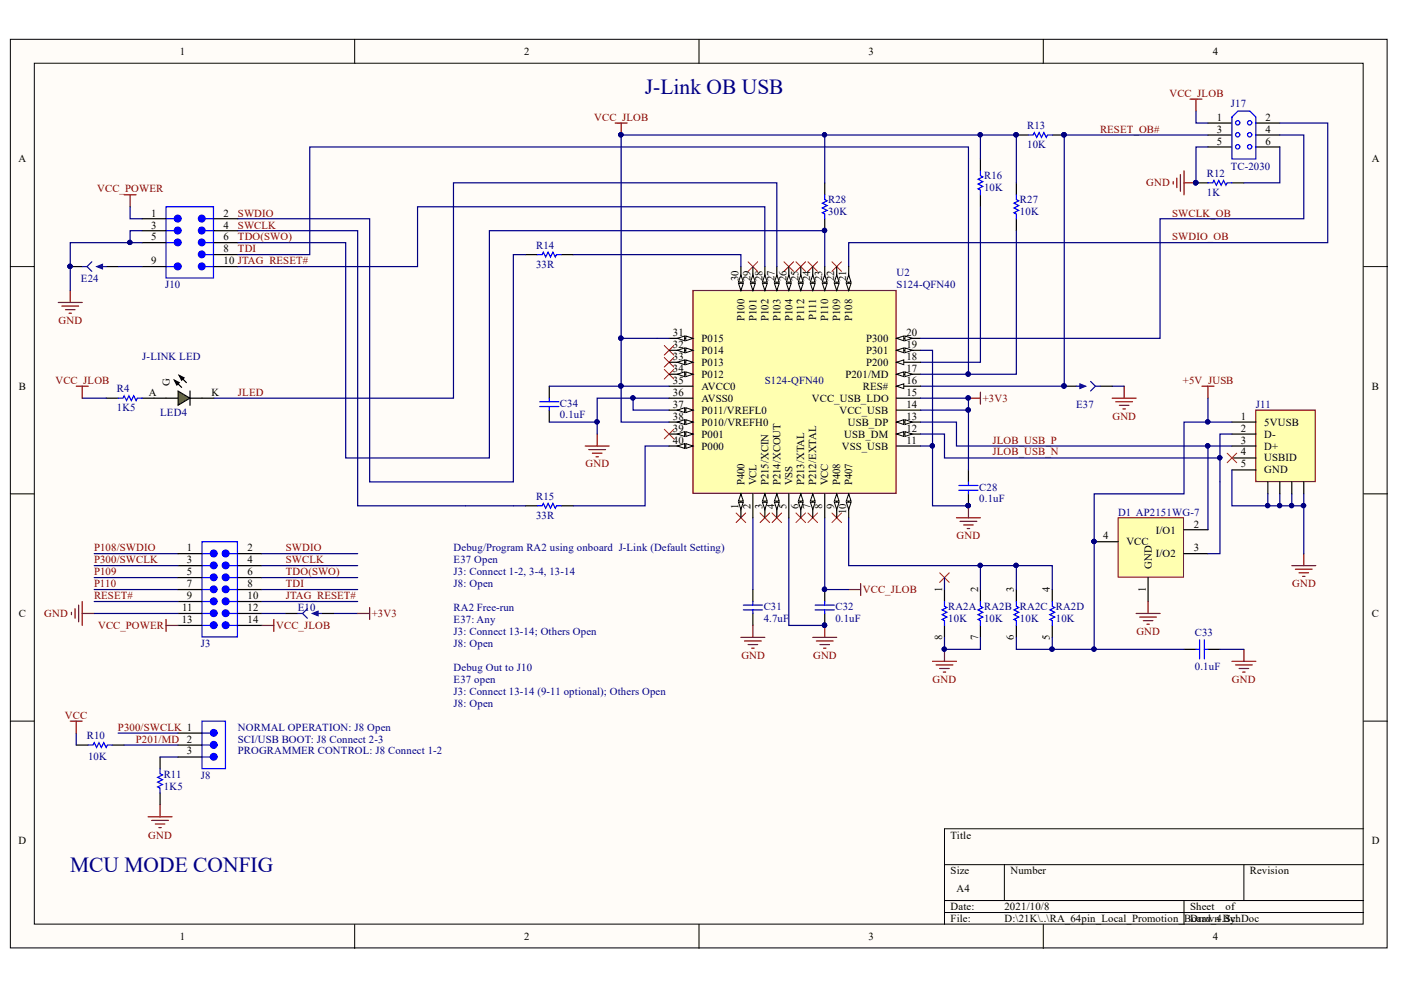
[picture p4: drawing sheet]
<svg xmlns="http://www.w3.org/2000/svg" width="297mm" height="210mm" viewBox="0 0 297 210" stroke-linecap="round" stroke-linejoin="round" font-family="sans-serif">
<defs><g id="words">
<g font-size="4.6" fill="#000080">
<text x="136.7" y="20">J-Link OB USB</text>
<text x="14.9" y="184.9">MCU MODE CONFIG</text>
</g>
<g font-size="2.3">
<text x="38.1" y="11.6">1</text>
<text x="111.1" y="11.6">2</text>
<text x="184.1" y="11.6">3</text>
<text x="257.2" y="11.6">4</text>
<text x="258" y="25.6">1</text>
<text x="258" y="28.1">3</text>
<text x="268.3" y="25.6">2</text>
<text x="268.3" y="28.1">4</text>
<text x="3.9" y="34.4">A</text>
<text x="258" y="30.6">5</text>
<text x="268.3" y="30.6">6</text>
<text x="290.9" y="34.4">A</text>
<text x="32" y="45.9">1</text>
<text x="47.4" y="45.9">2</text>
<text x="32" y="48.5">3</text>
<text x="32" y="51">5</text>
<text x="47.4" y="51">6</text>
<text x="47.4" y="48.5">4</text>
<text x="47.4" y="53.5">8</text>
<text x="32" y="56.1">9</text>
<text x="47.4" y="56.1">10 JTAG_RESET#</text>
<text x="156.6" y="59.6" transform="rotate(-90 156.6 59.6)">30</text>
<text x="159.1" y="59.6" transform="rotate(-90 159.1 59.6)">29</text>
<text x="161.7" y="59.6" transform="rotate(-90 161.7 59.6)">28</text>
<text x="164.2" y="59.6" transform="rotate(-90 164.2 59.6)">27</text>
<text x="166.7" y="59.6" transform="rotate(-90 166.7 59.6)">26</text>
<text x="169.3" y="59.6" transform="rotate(-90 169.3 59.6)">25</text>
<text x="171.8" y="59.6" transform="rotate(-90 171.8 59.6)">24</text>
<text x="174.3" y="59.6" transform="rotate(-90 174.3 59.6)">23</text>
<text x="176.9" y="59.6" transform="rotate(-90 176.9 59.6)">22</text>
<text x="179.4" y="59.6" transform="rotate(-90 179.4 59.6)">21</text>
<text x="142.6" y="71.2">31</text>
<text x="157.9" y="68" transform="rotate(-90 157.9 68)">P100</text>
<text x="160.4" y="68" transform="rotate(-90 160.4 68)">P101</text>
<text x="162.9" y="68" transform="rotate(-90 162.9 68)">P102</text>
<text x="165.5" y="68" transform="rotate(-90 165.5 68)">P103</text>
<text x="168" y="68" transform="rotate(-90 168 68)">P104</text>
<text x="170.5" y="68" transform="rotate(-90 170.5 68)">P112</text>
<text x="173.1" y="67.9" transform="rotate(-90 173.1 67.9)">P111</text>
<text x="175.6" y="68" transform="rotate(-90 175.6 68)">P110</text>
<text x="178.1" y="68" transform="rotate(-90 178.1 68)">P109</text>
<text x="180.7" y="68" transform="rotate(-90 180.7 68)">P108</text>
<text x="192.2" y="71.2">20</text>
<text x="142.6" y="73.8">32</text>
<text x="142.6" y="76.3">33</text>
<text x="148.7" y="72.5">P015</text>
<text x="148.7" y="75">P014</text>
<text x="148.7" y="77.6">P013</text>
<text x="183.6" y="77.6">P200</text>
<text x="183.6" y="75">P301</text>
<text x="183.6" y="72.5">P300</text>
<text x="192.2" y="76.3">18</text>
<text x="192.2" y="73.8">19</text>
<text x="4" y="82.6">B</text>
<text x="31.5" y="83.9">A</text>
<text x="36" y="81.9" transform="rotate(-90 36 81.9)">G</text>
<text x="44.9" y="83.9">K</text>
<text x="142.6" y="78.8">34</text>
<text x="142.6" y="81.4">35</text>
<text x="142.6" y="83.9">36</text>
<text x="148.7" y="80.1">P012</text>
<text x="148.7" y="82.6">AVCC0</text>
<text x="179.2" y="80.1">P201/MD</text>
<text x="183" y="82.6">RES#</text>
<text x="192.2" y="81.4">16</text>
<text x="192.2" y="78.8">17</text>
<text x="192.2" y="83.9">15</text>
<text x="290.9" y="82.6">B</text>
<text x="142.6" y="86.4">37</text>
<text x="142.6" y="89">38</text>
<text x="148.7" y="85.2">AVSS0</text>
<text x="148.7" y="87.7">P011/VREFL0</text>
<text x="172.1" y="85.2">VCC_USB_LDO</text>
<text x="178" y="87.7">VCC_USB</text>
<text x="192.2" y="89">13</text>
<text x="192.2" y="86.4">14</text>
<text x="263.1" y="89">1</text>
<text x="142.6" y="91.5">39</text>
<text x="142.6" y="94">40</text>
<text x="148.7" y="90.2">P010/VREFH0</text>
<text x="148.7" y="92.8">P001</text>
<text x="148.7" y="95.3">P000</text>
<text x="178.5" y="95.3">VSS_USB</text>
<text x="179" y="92.8">USB_DM</text>
<text x="179.7" y="90.2">USB_DP</text>
<text x="192.2" y="94">11</text>
<text x="192.2" y="91.5">12</text>
<text x="263.1" y="91.5">2</text>
<text x="263.1" y="94">3</text>
<text x="268.1" y="90.2">5VUSB</text>
<text x="268.1" y="92.8">D-</text>
<text x="268.1" y="95.3">D+</text>
<text x="263.1" y="96.6">4</text>
<text x="263.1" y="99.1">5</text>
<text x="268.1" y="97.8">USBID</text>
<text x="268.1" y="100.4">GND</text>
<text x="156.6" y="107.9" transform="rotate(-90 156.6 107.9)">1</text>
<text x="157.9" y="102.9" transform="rotate(-90 157.9 102.9)">P400</text>
<text x="159.1" y="107.9" transform="rotate(-90 159.1 107.9)">2</text>
<text x="160.4" y="102.9" transform="rotate(-90 160.4 102.9)">VCL</text>
<text x="161.7" y="107.9" transform="rotate(-90 161.7 107.9)">3</text>
<text x="162.9" y="102.9" transform="rotate(-90 162.9 102.9)">P215/XCIN</text>
<text x="164.2" y="107.9" transform="rotate(-90 164.2 107.9)">4</text>
<text x="165.5" y="102.9" transform="rotate(-90 165.5 102.9)">P214/XCOUT</text>
<text x="166.7" y="107.9" transform="rotate(-90 166.7 107.9)">5</text>
<text x="168" y="102.9" transform="rotate(-90 168 102.9)">VSS</text>
<text x="169.3" y="107.9" transform="rotate(-90 169.3 107.9)">6</text>
<text x="170.5" y="102.9" transform="rotate(-90 170.5 102.9)">P213/XTAL</text>
<text x="171.8" y="107.9" transform="rotate(-90 171.8 107.9)">7</text>
<text x="173.1" y="102.9" transform="rotate(-90 173.1 102.9)">P212/EXTAL</text>
<text x="174.3" y="107.9" transform="rotate(-90 174.3 107.9)">8</text>
<text x="175.6" y="102.9" transform="rotate(-90 175.6 102.9)">VCC</text>
<text x="176.9" y="107.9" transform="rotate(-90 176.9 107.9)">9</text>
<text x="178.1" y="102.9" transform="rotate(-90 178.1 102.9)">P408</text>
<text x="180.7" y="102.9" transform="rotate(-90 180.7 102.9)">P407</text>
<text x="179.4" y="109.1" transform="rotate(-90 179.4 109.1)">10</text>
<text x="245.1" y="113.1">I/O1</text>
<text x="253.1" y="111.9">2</text>
<text x="39.6" y="116.9">1</text>
<text x="39.6" y="119.5">3</text>
<text x="52.5" y="116.9">2</text>
<text x="52.5" y="119.5">4</text>
<text x="233.9" y="114.4">4</text>
<text x="238.8" y="115.7">VCC</text>
<text x="245.1" y="118.2">I/O2</text>
<text x="253.1" y="116.9">3</text>
<text x="39.6" y="122">5</text>
<text x="39.6" y="124.5">7</text>
<text x="52.5" y="122">6</text>
<text x="52.5" y="124.5">8</text>
<text x="199.8" y="125.5" transform="rotate(-90 199.8 125.5)">1</text>
<text x="207.4" y="125.5" transform="rotate(-90 207.4 125.5)">2</text>
<text x="215" y="125.5" transform="rotate(-90 215 125.5)">3</text>
<text x="222.6" y="125.5" transform="rotate(-90 222.6 125.5)">4</text>
<text x="243" y="125.6" transform="rotate(-90 243 125.6)">1</text>
<text x="244.2" y="120.7" transform="rotate(-90 244.2 120.7)">GND</text>
<text x="4" y="130.8">C</text>
<text x="38.6" y="129.6">11</text>
<text x="39.6" y="127">9</text>
<text x="52.5" y="127">10</text>
<text x="52.5" y="129.6">12</text>
<text x="290.9" y="130.8">C</text>
<text x="38.5" y="132.1">13</text>
<text x="52.5" y="132.1">14</text>
<text x="199.8" y="135.7" transform="rotate(-90 199.8 135.7)">8</text>
<text x="207.4" y="135.7" transform="rotate(-90 207.4 135.7)">7</text>
<text x="215" y="135.7" transform="rotate(-90 215 135.7)">6</text>
<text x="222.6" y="135.7" transform="rotate(-90 222.6 135.7)">5</text>
<text x="39.6" y="157.4">2</text>
<text x="39.6" y="160">3</text>
<text x="3.9" y="179">D</text>
<text x="201.5" y="177.8">Title</text>
<text x="290.9" y="179">D</text>
<text x="201.5" y="185.4">Size</text>
<text x="214.2" y="185.4">Number</text>
<text x="265" y="185.4">Revision</text>
<text x="202.8" y="189.2">A4</text>
<text x="201.5" y="193">Date:</text>
<text x="201.5" y="195.5">File:</text>
<text x="213" y="193">2021/10/8</text>
<text x="213" y="195.5">D:\21K\..\RA_64pin_Local_Promotion_</text>
<text x="251.1" y="195.5">Board_4.SchDoc</text>
<text x="252.3" y="193">Sheet</text>
<text x="252.3" y="195.5">Drawn By:</text>
<text x="259.9" y="193">of</text>
<text x="38.1" y="199.3">1</text>
<text x="111.1" y="199.3">2</text>
<text x="184.1" y="199.3">3</text>
<text x="257.2" y="199.3">4</text>
</g>
<g font-size="2.3" fill="#800000">
<text x="247.9" y="20.5">VCC_JLOB</text>
<text x="126" y="25.6">VCC_JLOB</text>
<text x="233.2" y="28.1">RESET_OB#</text>
<text x="20.6" y="40.8">VCC_POWER</text>
<text x="243" y="39.5">GND</text>
<text x="50.4" y="45.9">SWDIO</text>
<text x="248.5" y="45.9">SWCLK_OB</text>
<text x="50.4" y="48.5">SWCLK</text>
<text x="50.4" y="51">TDO(SWO)</text>
<text x="50.4" y="53.5">TDI</text>
<text x="248.5" y="51">SWDIO_OB</text>
<text x="12.4" y="68.7">GND</text>
<text x="11.7" y="81.4">VCC_JLOB</text>
<text x="50.4" y="83.9">JLED</text>
<text x="250.8" y="81.4">+5V_JUSB</text>
<text x="208.4" y="85.2">+3V3</text>
<text x="235.9" y="89">GND</text>
<text x="210.4" y="94">JLOB_USB_P</text>
<text x="124.1" y="99.1">GND</text>
<text x="210.4" y="96.6">JLOB_USB_N</text>
<text x="19.9" y="116.9">P108/SWDIO</text>
<text x="19.9" y="119.5">P300/SWCLK</text>
<text x="60.6" y="116.9">SWDIO</text>
<text x="60.6" y="119.5">SWCLK</text>
<text x="202.8" y="114.4">GND</text>
<text x="19.9" y="122">P109</text>
<text x="19.9" y="124.5">P110</text>
<text x="60.6" y="124.5">TDI</text>
<text x="60.6" y="122">TDO(SWO)</text>
<text x="183" y="125.8">VCC_JLOB</text>
<text x="274" y="124.5">GND</text>
<text x="9.4" y="130.8">GND</text>
<text x="19.9" y="127">RESET#</text>
<text x="60.6" y="127">JTAG_RESET#</text>
<text x="78.8" y="130.8">+3V3</text>
<text x="20.8" y="133.4">VCC_POWER</text>
<text x="58.6" y="133.4">VCC_JLOB</text>
<text x="240.9" y="134.6">GND</text>
<text x="157.2" y="139.7">GND</text>
<text x="172.4" y="139.7">GND</text>
<text x="197.7" y="144.8">GND</text>
<text x="261.2" y="144.8">GND</text>
<text x="13.8" y="152.4">VCC</text>
<text x="25" y="154.9">P300/SWCLK 1</text>
<text x="28.8" y="157.4">P201/MD</text>
<text x="31.4" y="177.8">GND</text>
</g>
<g font-size="2.3" fill="#000080">
<text x="261" y="22.8">J17</text>
<text x="217.8" y="27.3">R13</text>
<text x="217.8" y="31.4">10K</text>
<text x="261" y="36">TC-2030</text>
<text x="208.6" y="40.5">10K</text>
<text x="208.6" y="38">R16</text>
<text x="255.9" y="41.5">1K</text>
<text x="255.9" y="37.5">R12</text>
<text x="175.6" y="45.7">30K</text>
<text x="175.6" y="43.1">R28</text>
<text x="216.2" y="45.7">10K</text>
<text x="216.2" y="43.1">R27</text>
<text x="113.7" y="52.8">R14</text>
<text x="17.2" y="59.9">E24</text>
<text x="113.7" y="56.8">33R</text>
<text x="190.1" y="58.6">U2</text>
<text x="35" y="61.1">J10</text>
<text x="190.1" y="61.1">S124-QFN40</text>
<text x="30.2" y="76.3">J-LINK LED</text>
<text x="24.8" y="83.1">R4</text>
<text x="162.2" y="81.4">S124-QFN40</text>
<text x="24.8" y="87.2">1K5</text>
<text x="34" y="88.2">LED4</text>
<text x="118.7" y="88.7">0.1uF</text>
<text x="118.7" y="86.2">C34</text>
<text x="228.2" y="86.4">E37</text>
<text x="266.3" y="86.4">J11</text>
<text x="113.7" y="106">R15</text>
<text x="207.6" y="106.5">0.1uF</text>
<text x="207.6" y="104">C28</text>
<text x="113.7" y="110.1">33R</text>
<text x="237" y="109.3">D1 AP2151WG-7</text>
<text x="96.2" y="116.9">Debug/Program RA2 using onboard J-Link (Default Setting)</text>
<text x="96.2" y="119.5">E37 Open</text>
<text x="96.2" y="122">J3: Connect 1-2, 3-4, 13-14</text>
<text x="96.2" y="124.5">J8: Open</text>
<text x="63.1" y="129.6">E10</text>
<text x="96.2" y="129.6">RA2 Free-run</text>
<text x="161.9" y="131.9">4.7uF</text>
<text x="161.9" y="129.3">C31</text>
<text x="177.1" y="131.9">0.1uF</text>
<text x="177.1" y="129.3">C32</text>
<text x="201" y="131.9">10K</text>
<text x="201" y="129.3">RA2A RA2B</text>
<text x="208.6" y="131.9">10K</text>
<text x="216.2" y="131.9">10K</text>
<text x="216.2" y="129.3">RA2C</text>
<text x="223.9" y="131.9">10K</text>
<text x="223.9" y="129.3">RA2D</text>
<text x="42.6" y="137.2">J3</text>
<text x="96.2" y="132.1">E37: Any</text>
<text x="96.2" y="134.6">J3: Connect 13-14; Others Open</text>
<text x="96.2" y="137.2">J8: Open</text>
<text x="253.3" y="134.9">C33</text>
<text x="96.2" y="142.2">Debug Out to J10</text>
<text x="253.3" y="142">0.1uF</text>
<text x="96.2" y="144.8">E37 open</text>
<text x="96.2" y="147.3">J3: Connect 13-14 (9-11 optional); Others Open</text>
<text x="96.2" y="149.8">J8: Open</text>
<text x="50.4" y="154.9">NORMAL OPERATION: J8 Open</text>
<text x="18.4" y="156.7">R10</text>
<text x="18.7" y="161.2">10K</text>
<text x="50.4" y="157.4">SCI/USB BOOT: J8 Connect 2-3</text>
<text x="50.4" y="160">PROGRAMMER CONTROL: J8 Connect 1-2</text>
<text x="34.7" y="167.4">1K5</text>
<text x="34.7" y="164.9">R11</text>
<text x="42.6" y="165.1">J8</text>
</g>
</g></defs>
<g fill="#fffcf8" stroke="#000" stroke-width=".21">
<path d="M2.2 8.3h291.9v192.7h-291.9z"/>
<path d="M7.3 13.4h281.7v182.5h-281.7z"/>
</g>
<g fill="none" stroke="#000" stroke-width=".21">
<path d="M75.2 8.3v5.1M148.2 8.3v5.1M221.2 8.3v5.1M2.2 56.5h5.1M289.1 56.5h5.1M2.2 104.7h5.1M289.1 104.7h5.1M2.2 152.9h5.1M289.1 152.9h5.1M289.1 175.7h-88.8v20.3M75.2 196v5.1M148.2 196v5.1"/>
<path d="M200.3 183.3h88.8M200.3 190.9h88.8M200.3 193.5h88.8M212.9 183.3v7.6M221.2 196v5.1M251 190.9v5.1M263.7 183.3v7.6"/>
</g>
<g fill="none" stroke="#000" stroke-width=".25">
<path d="M256.1 26.1h5.1M256.1 28.6h5.1M256.1 31.2h5.1M266.3 26.1h5M266.3 28.6h5M266.3 31.2h5M14.9 56.5h2.5M22.5 56.5h2.5M30.1 46.4h5.1M30.1 48.9h5.1M30.1 51.5h5.1M30.1 56.5h5.1"/>
<path d="M45.4 46.4h5M45.4 48.9h5M45.4 51.5h5M45.4 56.5h5M45.4 54h5M116.5 81.9v2.5M116.5 87v2.5"/>
</g>
<g fill="none" stroke="#00f" stroke-width=".25">
<path d="M261.2 24.8l1.3-1.2h2.5l1.3 1.2v8.9h-5.1zM35.2 43.8h10.1v15.2h-10.1zM35.2 48.9h1.8M35.2 51.5h1.8M35.2 46.4h1.8M35.2 56.5h1.8M43.6 48.9h1.8M43.6 51.5h1.8M43.6 46.4h1.8M43.6 56.5h1.8M43.6 54h1.8M114.4 85.2h4.1"/>
<path d="M114.4 86.2h4.1M116.5 84.4v.8M116.5 86.2v.8"/>
<circle cx="262.4" cy="31.1" r=".46"/>
<circle cx="262.4" cy="28.6" r=".46"/>
<circle cx="262.4" cy="26" r=".46"/>
<circle cx="264.9" cy="31.1" r=".46"/>
<circle cx="264.9" cy="28.6" r=".46"/>
<circle cx="264.9" cy="26" r=".46"/>
</g>
<g fill="none" stroke="#800000" stroke-width=".25">
<path d="M130.4 26.1h2.6M131.7 26.1v2.5M26.3 41.3h2.6M27.6 41.3v2.5M12.4 64.1h5M13.1 64.9h3.6M13.9 65.7h2M14.6 66.4h.5M14.9 61.6v2.5M124.1 94.6h5.1M124.8 95.3h3.6M125.6 96.1h2"/>
<path d="M126.4 96.8h.5M126.6 92v2.6"/>
</g>
<g fill="#000080" stroke="#000080" stroke-width=".21">
<circle cx="131.6" cy="28.6" r=".46"/>
<circle cx="14.8" cy="56.5" r=".46"/>
</g>
<g fill="#00f" stroke="#00f" stroke-width=".25">
<circle cx="37.7" cy="48.9" r=".72"/>
<circle cx="42.8" cy="51.4" r=".71"/>
<circle cx="37.7" cy="51.4" r=".72"/>
<circle cx="42.8" cy="48.9" r=".72"/>
<circle cx="37.7" cy="46.3" r=".72"/>
<circle cx="42.8" cy="46.3" r=".72"/>
<circle cx="42.8" cy="56.5" r=".72"/>
<circle cx="37.7" cy="56.5" r=".72"/>
<circle cx="42.8" cy="53.9" r=".71"/>
</g>
<path d="M20.5 56.5l1.2-.5v1z" fill="#0000bf"/>
<path d="M20.5 56.5l1.2-.5v1z" fill="none" stroke="#0000bf" stroke-width=".21"/>
<path d="M18.4 56.5l1.1 1M19.5 55.5l-1.1 1h-1M21.5 56.5h1" fill="none" stroke="#0000bf" stroke-width=".25"/>
<g fill="#000080" stroke="#000080" stroke-width=".21">
<circle cx="14.8" cy="56.5" r=".46"/>
<circle cx="215.4" cy="28.6" r=".46"/>
<circle cx="225.6" cy="28.6" r=".46"/>
<circle cx="205.3" cy="107.2" r=".46"/>
</g>
<path d="M215.5 28.6h2.5M223.1 28.6h2.5M205.3 99.6v2.6M205.3 104.7v2.5" fill="none" stroke="#000" stroke-width=".25"/>
<path d="M218 28.6h1l.3-.5 .5 1 .5-1 .5 1 .5-1 .5 1 .3-.5h1M203.3 102.9h4.1M203.3 103.9h4.1M205.3 102.2v.7M205.3 103.9v.8" fill="none" stroke="#00f" stroke-width=".25"/>
<path d="M202.8 109.8h5.1M203.6 110.5h3.5M204.3 111.3h2M205.1 112.1h.5M205.3 107.2v2.6" fill="none" stroke="#800000" stroke-width=".25"/>
<path d="M266.2 87h12.7v15.1h-12.7z" fill="#ffffb0" stroke="#800000" stroke-width=".25"/>
<g fill="none" stroke="#000" stroke-width=".25">
<path d="M111.4 54h2.5M119 54h2.5M261.2 89.5h5.1M261.2 92h5.1M261.2 94.6h5.1M261.2 97.1h5.1M261.2 99.6h5.1M111.4 107.2h2.5M119 107.2h2.5M268.8 102.2v2.5M271.3 102.2v2.5M273.9 102.2v2.5"/>
<path d="M276.4 102.2v2.5M159.6 125v2.5M159.6 130.1v2.5M200.3 125v2.5M200.3 132.6v2.5M207.9 125v2.5M207.9 132.6v2.5M215.5 125v2.5M215.5 132.6v2.5M223.1 125v2.5M223.1 132.6v2.5M251 137.7h2.6"/>
<path d="M256.1 137.7h2.6"/>
</g>
<g fill="none" stroke="#00f" stroke-width=".25">
<path d="M113.9 54h1l.3-.5 .5 1 .5-1 .5 1 .5-1 .5 1 .3-.5h1M113.9 107.2h1l.3-.5 .5 1.1 .5-1.1 .5 1.1 .5-1.1 .5 1.1 .3-.6h1M157.6 128.3h4.1M157.6 129.3h4.1M159.6 127.5v.8M159.6 129.3v.8M200.3 127.5v1l.5 .3-1.1 .5 1.1 .5-1.1 .5 1.1 .5-1.1 .5 .6 .3v1M207.9 127.5v1l.5 .3-1 .5 1 .5-1 .5 1 .5-1 .5 .5 .3v1M215.5 127.5v1l.5 .3-1 .5 1 .5-1 .5 1 .5-1 .5 .5 .3v1M223.1 127.5v1l.5 .3-1 .5 1 .5-1 .5 1 .5-1 .5 .5 .3v1M253.6 137.7h.7M254.3 135.7v4"/>
<path d="M255.4 135.7v4M255.4 137.7h.7"/>
</g>
<g fill="none" stroke="#800000" stroke-width=".25">
<path d="M248.7 38.5v.5M249.5 37.8v2M250.3 37v3.5M251 36.2v5.1M251 38.8h2.6M252.3 21h2.5M253.6 21v2.6M235.8 84.4h5.1M236.6 85.2h3.5M237.3 85.9h2.1M238.1 86.7h.5M238.3 81.9v2.5"/>
<path d="M254.8 81.9h2.6M256.1 81.9v2.5M273.9 119.9h5.1M276.4 117.4v2.5M157.1 135.1h5.1M157.8 135.9h3.6M158.6 136.7h2M159.4 137.4h.5M159.6 132.6v2.5M172.3 135.1h5.1M173.1 135.9h3.5M173.8 136.7h2.1"/>
<path d="M174.6 137.4h.5M174.9 132.6v2.5M179.9 125h2.6M182.5 123.7v2.6M200.3 137.7v2.5M263.7 137.7v2.5M274.6 120.7h3.6M275.4 121.4h2M276.2 122.2h.5M197.7 140.2h5.1M198.5 141h3.5M199.2 141.7h2.1"/>
<path d="M200 142.5h.5M261.2 140.2h5.1M262 141h3.5M262.7 141.7h2M263.5 142.5h.5"/>
</g>
<g fill="#000080" stroke="#000080" stroke-width=".21">
<circle cx="174.8" cy="132.6" r=".46"/>
<circle cx="253.5" cy="38.7" r=".47"/>
<circle cx="200.2" cy="137.6" r=".46"/>
<circle cx="134.2" cy="84.4" r=".46"/>
<circle cx="126.6" cy="89.4" r=".46"/>
<circle cx="27.5" cy="51.4" r=".46"/>
<circle cx="174.8" cy="125" r=".46"/>
<circle cx="207.8" cy="119.9" r=".46"/>
<circle cx="215.4" cy="119.9" r=".46"/>
<circle cx="268.8" cy="107.2" r=".46"/>
<circle cx="271.3" cy="107.2" r=".46"/>
<circle cx="273.8" cy="107.2" r=".46"/>
<circle cx="223" cy="137.6" r=".46"/>
<circle cx="276.4" cy="107.2" r=".46"/>
<circle cx="14.8" cy="56.5" r=".46"/>
<circle cx="225.6" cy="28.6" r=".46"/>
<circle cx="225.6" cy="81.8" r=".46"/>
<circle cx="174.8" cy="48.9" r=".46"/>
</g>
<g fill="none" stroke="#f00" stroke-width=".21">
<path d="M158.6 55.5l2 2M160.6 55.5l-2 2M166.2 55.5l2.1 2M168.3 55.5l-2.1 2M168.8 55.5l2 2M170.8 55.5l-2 2M171.3 55.5l2 2M173.3 55.5l-2 2M176.4 55.5l2 2M178.4 55.5l-2 2M140.8 73.3l2.1 2M140.8 75.8l2.1 2"/>
<path d="M140.8 78.3l2.1 2.1M142.9 73.3l-2.1 2M142.9 75.8l-2.1 2M142.9 78.3l-2.1 2.1M140.8 91l2.1 2M142.9 91l-2.1 2M260.2 96.1l2 2M262.2 96.1l-2 2M156.1 108.8l2 2M158.1 108.8l-2 2M161.1 108.8l2.1 2M163.2 108.8l-2.1 2"/>
<path d="M163.7 108.8l2 2M165.7 108.8l-2 2M168.8 108.8l2 2M170.8 108.8l-2 2M171.3 108.8l2 2M173.3 108.8l-2 2M176.4 108.8l2 2M178.4 108.8l-2 2M199.2 121.4l2.1 2.1M201.3 121.4l-2.1 2.1"/>
</g>
<g fill="none" stroke="#000080" stroke-width=".25">
<path d="M225.6 28.6v53.3h-30.4M253.6 23.6v2.5h2.5M256.1 31.2h-2.5v7.6M25 56.5h5.1M27.6 43.8v2.6h2.5M27.6 51.5h-12.7v10.1M30.1 48.9h-2.5v2.6h2.5M50.4 51.5h22.9v45.6h30.5v-48.2h71.1v7.6M116.5 89.5h10.1M141.9 84.4h-7.7v2.6h7.7M141.9 94.6h-5.1v12.6h-15.3M235.8 81.9h2.5"/>
<path d="M261.2 99.6v7.6h15.2v-2.5M20 117.4h17.7M159.6 109.8v15.2M167.2 109.8v22.8h7.7M174.9 109.8v15.2h5M207.9 119.9v5.1M215.5 119.9v5.1M268.8 104.7v2.5M271.3 104.7v2.5M273.9 104.7v2.5M276.4 107.2v10.2M20 122.5h17.7"/>
<path d="M20 125h17.7M200.3 135.1v2.6h7.6v-2.6M200.3 122.5v2.5M215.5 135.1v2.6h7.6v-2.6M258.7 137.7h5"/>
</g>
<path d="M237.1 109.8h13.8v12.6h-13.8z" fill="#ffffb0" stroke="#800000" stroke-width=".21"/>
<g fill="none" stroke="#000" stroke-width=".25">
<path d="M225.6 81.9h2.6M233.3 81.9h2.5M232 114.9h5.1M251 112.3h5.1M251 117.4h5.1M243.4 122.5v5M16.2 158h2.5M23.8 158h2.5M37.7 158h5.1M37.7 155.4h5.1M33.9 160.5v2.5M33.9 168.1v2.5"/>
<path d="M37.7 160.5h5.1"/>
</g>
<g fill="#000080" stroke="#000080" stroke-width=".21">
<circle cx="231.9" cy="114.8" r=".46"/>
<circle cx="231.9" cy="137.6" r=".46"/>
<circle cx="256" cy="94.5" r=".47"/>
<circle cx="225.6" cy="81.8" r=".46"/>
</g>
<path d="M256.1 94.6v17.7M98.7 107.2h12.7M258.7 102.2v15.2h-2.6M232 137.7h19M16.2 155.4v2.6M26.3 158h11.4M33.9 160.5h3.8" fill="none" stroke="#000080" stroke-width=".25"/>
<path d="M240.9 130.1h5.1M241.6 130.8h3.6M242.4 131.6h2M243.2 132.4h.5M243.4 127.5v2.6M31.4 173.2h5.1M32.2 173.9h3.5M32.9 174.7h2.1M33.7 175.5h.5M33.9 170.6v2.6" fill="none" stroke="#800000" stroke-width=".25"/>
<path d="M18.7 158h1l.3-.5 .5 1 .5-1 .5 1 .5-1 .5 1 .3-.5h1M42.8 152.9h5v10.1h-5zM42.8 158h1.8M42.8 155.4h1.8M33.9 163v1.1l.5 .2-1 .5 1 .5-1 .5 1 .5-1 .5 .5 .3v1M42.8 160.5h1.8" fill="none" stroke="#00f" stroke-width=".25"/>
<g fill="#00f" stroke="#00f" stroke-width=".25">
<circle cx="45.3" cy="157.9" r=".72"/>
<circle cx="45.3" cy="160.5" r=".71"/>
<circle cx="45.3" cy="155.4" r=".71"/>
</g>
<path d="M228.9 81.4l1.3 .5-1.3 .5z" fill="#0000bf"/>
<path d="M228.9 81.4l1.3 .5-1.3 .5z" fill="none" stroke="#0000bf" stroke-width=".21"/>
<path d="M228.2 81.9h1M231.2 80.9l1 1M233.3 81.9h-1.1l-1 1" fill="none" stroke="#0000bf" stroke-width=".25"/>
<g fill="#000080" stroke="#000080" stroke-width=".21">
<circle cx="225.6" cy="81.8" r=".46"/>
<circle cx="207.8" cy="28.6" r=".46"/>
<circle cx="205.3" cy="79.3" r=".47"/>
</g>
<path d="M207.9 33.7v2.5M215.5 38.8v2.5M207.9 41.3v2.5M215.5 46.4v2.5" fill="none" stroke="#000" stroke-width=".25"/>
<path d="M207.9 36.2v1l.5 .3-1 .5 1 .5-1 .5 1 .5-1 .5 .5 .3v1M215.5 41.3v1l.5 .3-1 .5 1 .5-1 .5 1 .5-1 .5 .5 .3v1" fill="none" stroke="#00f" stroke-width=".25"/>
<path d="M207.9 28.6v5.1M271.3 26.1h10.2v25.4h-101.6v5M207.9 43.8v33h-12.7M215.5 48.9v30.4h-10.2" fill="none" stroke="#000080" stroke-width=".25"/>
<path d="M146.9 61.6h43.1v43h-43.1z" fill="#ffffb0" stroke="#800000" stroke-width=".25"/>
<path d="M157.1 104.7v5.1" fill="none" stroke="#000" stroke-width=".25"/>
<path d="M157.1 104.7l.5 1.5h-1z" fill="#fffcf8"/>
<path d="M157.1 104.7l.5 1.5h-1z" fill="none" stroke="#000" stroke-width=".21"/>
<path d="M156.6 106.5h1l-.5 1.5z" fill="#fffcf8"/>
<path d="M156.6 106.5h1l-.5 1.5z" fill="none" stroke="#000" stroke-width=".21"/>
<path d="M159.6 104.7v5.1M162.2 104.7v5.1" fill="none" stroke="#000" stroke-width=".25"/>
<path d="M162.2 104.7l.5 1.5h-1z" fill="#fffcf8"/>
<path d="M162.2 104.7l.5 1.5h-1z" fill="none" stroke="#000" stroke-width=".21"/>
<path d="M161.7 106.5h1l-.5 1.5z" fill="#fffcf8"/>
<path d="M161.7 106.5h1l-.5 1.5z" fill="none" stroke="#000" stroke-width=".21"/>
<path d="M164.7 104.7v5.1" fill="none" stroke="#000" stroke-width=".25"/>
<path d="M164.7 104.7l.5 1.5h-1z" fill="#fffcf8"/>
<path d="M164.7 104.7l.5 1.5h-1z" fill="none" stroke="#000" stroke-width=".21"/>
<path d="M164.2 106.5h1l-.5 1.5z" fill="#fffcf8"/>
<path d="M164.2 106.5h1l-.5 1.5z" fill="none" stroke="#000" stroke-width=".21"/>
<path d="M167.2 104.7v5.1M169.8 104.7v5.1" fill="none" stroke="#000" stroke-width=".25"/>
<path d="M169.8 104.7l.5 1.5h-1z" fill="#fffcf8"/>
<path d="M169.8 104.7l.5 1.5h-1z" fill="none" stroke="#000" stroke-width=".21"/>
<path d="M169.3 106.5h1l-.5 1.5z" fill="#fffcf8"/>
<path d="M169.3 106.5h1l-.5 1.5z" fill="none" stroke="#000" stroke-width=".21"/>
<path d="M172.3 104.7v5.1" fill="none" stroke="#000" stroke-width=".25"/>
<path d="M172.3 104.7l.5 1.5h-1z" fill="#fffcf8"/>
<path d="M172.3 104.7l.5 1.5h-1z" fill="none" stroke="#000" stroke-width=".21"/>
<path d="M171.8 106.5h1l-.5 1.5z" fill="#fffcf8"/>
<path d="M171.8 106.5h1l-.5 1.5z" fill="none" stroke="#000" stroke-width=".21"/>
<path d="M174.9 104.7v5.1M177.4 104.7v5.1" fill="none" stroke="#000" stroke-width=".25"/>
<path d="M177.4 104.7l.5 1.5h-1z" fill="#fffcf8"/>
<path d="M177.4 104.7l.5 1.5h-1z" fill="none" stroke="#000" stroke-width=".21"/>
<path d="M176.9 106.5h1l-.5 1.5z" fill="#fffcf8"/>
<path d="M176.9 106.5h1l-.5 1.5z" fill="none" stroke="#000" stroke-width=".21"/>
<path d="M179.9 104.7v5.1" fill="none" stroke="#000" stroke-width=".25"/>
<path d="M179.9 104.7l.5 1.5h-1z" fill="#fffcf8"/>
<path d="M179.9 104.7l.5 1.5h-1z" fill="none" stroke="#000" stroke-width=".21"/>
<path d="M179.4 106.5h1l-.5 1.5z" fill="#fffcf8"/>
<path d="M179.4 106.5h1l-.5 1.5z" fill="none" stroke="#000" stroke-width=".21"/>
<path d="M190.1 94.6h5.1M190.1 92h5.1" fill="none" stroke="#000" stroke-width=".25"/>
<path d="M190.1 92l1.5-.5v1z" fill="#fffcf8"/>
<path d="M190.1 92l1.5-.5v1z" fill="none" stroke="#000" stroke-width=".21"/>
<path d="M191.9 91.5l1.5 .5-1.5 .5z" fill="#fffcf8"/>
<path d="M191.9 91.5l1.5 .5-1.5 .5z" fill="none" stroke="#000" stroke-width=".21"/>
<path d="M190.1 89.5h5.1" fill="none" stroke="#000" stroke-width=".25"/>
<path d="M190.1 89.5l1.5-.5v1z" fill="#fffcf8"/>
<path d="M190.1 89.5l1.5-.5v1z" fill="none" stroke="#000" stroke-width=".21"/>
<path d="M191.9 89l1.5 .5-1.5 .5z" fill="#fffcf8"/>
<path d="M191.9 89l1.5 .5-1.5 .5z" fill="none" stroke="#000" stroke-width=".21"/>
<path d="M190.1 87h5.1M190.1 81.9h5.1" fill="none" stroke="#000" stroke-width=".25"/>
<path d="M190.1 81.9l1.5-.5v1z" fill="#fffcf8"/>
<path d="M190.1 81.9l1.5-.5v1z" fill="none" stroke="#000" stroke-width=".21"/>
<path d="M190.1 79.3h5.1" fill="none" stroke="#000" stroke-width=".25"/>
<path d="M190.1 79.3l1.5-.5v1.1z" fill="#fffcf8"/>
<path d="M190.1 79.3l1.5-.5v1.1z" fill="none" stroke="#000" stroke-width=".21"/>
<path d="M191.9 78.8l1.5 .5-1.5 .6z" fill="#fffcf8"/>
<path d="M191.9 78.8l1.5 .5-1.5 .6z" fill="none" stroke="#000" stroke-width=".21"/>
<path d="M190.1 76.8h5.1" fill="none" stroke="#000" stroke-width=".25"/>
<path d="M190.1 76.8l1.5-.5v1z" fill="#fffcf8"/>
<path d="M190.1 76.8l1.5-.5v1z" fill="none" stroke="#000" stroke-width=".21"/>
<path d="M190.1 74.3h5.1" fill="none" stroke="#000" stroke-width=".25"/>
<path d="M190.1 74.3l1.5-.5v1z" fill="#fffcf8"/>
<path d="M190.1 74.3l1.5-.5v1z" fill="none" stroke="#000" stroke-width=".21"/>
<path d="M191.9 73.8l1.5 .5-1.5 .5z" fill="#fffcf8"/>
<path d="M191.9 73.8l1.5 .5-1.5 .5z" fill="none" stroke="#000" stroke-width=".21"/>
<path d="M190.1 71.7h5.1" fill="none" stroke="#000" stroke-width=".25"/>
<path d="M190.1 71.7l1.5-.5v1z" fill="#fffcf8"/>
<path d="M190.1 71.7l1.5-.5v1z" fill="none" stroke="#000" stroke-width=".21"/>
<path d="M191.9 71.2l1.5 .5-1.5 .5z" fill="#fffcf8"/>
<path d="M191.9 71.2l1.5 .5-1.5 .5z" fill="none" stroke="#000" stroke-width=".21"/>
<path d="M179.9 56.5v5.1" fill="none" stroke="#000" stroke-width=".25"/>
<path d="M179.4 60.1h1l-.5 1.5z" fill="#fffcf8"/>
<path d="M179.4 60.1h1l-.5 1.5z" fill="none" stroke="#000" stroke-width=".21"/>
<path d="M179.9 58.3l.5 1.5h-1z" fill="#fffcf8"/>
<path d="M179.9 58.3l.5 1.5h-1z" fill="none" stroke="#000" stroke-width=".21"/>
<path d="M177.4 56.5v5.1" fill="none" stroke="#000" stroke-width=".25"/>
<path d="M176.9 60.1h1l-.5 1.5z" fill="#fffcf8"/>
<path d="M176.9 60.1h1l-.5 1.5z" fill="none" stroke="#000" stroke-width=".21"/>
<path d="M177.4 58.3l.5 1.5h-1z" fill="#fffcf8"/>
<path d="M177.4 58.3l.5 1.5h-1z" fill="none" stroke="#000" stroke-width=".21"/>
<path d="M174.9 56.5v5.1" fill="none" stroke="#000" stroke-width=".25"/>
<path d="M174.4 60.1h1l-.5 1.5z" fill="#fffcf8"/>
<path d="M174.4 60.1h1l-.5 1.5z" fill="none" stroke="#000" stroke-width=".21"/>
<path d="M174.9 58.3l.5 1.5h-1z" fill="#fffcf8"/>
<path d="M174.9 58.3l.5 1.5h-1z" fill="none" stroke="#000" stroke-width=".21"/>
<path d="M172.3 56.5v5.1" fill="none" stroke="#000" stroke-width=".25"/>
<path d="M171.8 60.1h1l-.5 1.5z" fill="#fffcf8"/>
<path d="M171.8 60.1h1l-.5 1.5z" fill="none" stroke="#000" stroke-width=".21"/>
<path d="M172.3 58.3l.5 1.5h-1z" fill="#fffcf8"/>
<path d="M172.3 58.3l.5 1.5h-1z" fill="none" stroke="#000" stroke-width=".21"/>
<path d="M169.8 56.5v5.1" fill="none" stroke="#000" stroke-width=".25"/>
<path d="M169.3 60.1h1l-.5 1.5z" fill="#fffcf8"/>
<path d="M169.3 60.1h1l-.5 1.5z" fill="none" stroke="#000" stroke-width=".21"/>
<path d="M169.8 58.3l.5 1.5h-1z" fill="#fffcf8"/>
<path d="M169.8 58.3l.5 1.5h-1z" fill="none" stroke="#000" stroke-width=".21"/>
<path d="M167.2 56.5v5.1" fill="none" stroke="#000" stroke-width=".25"/>
<path d="M166.7 60.1h1l-.5 1.5z" fill="#fffcf8"/>
<path d="M166.7 60.1h1l-.5 1.5z" fill="none" stroke="#000" stroke-width=".21"/>
<path d="M167.2 58.3l.5 1.5h-1z" fill="#fffcf8"/>
<path d="M167.2 58.3l.5 1.5h-1z" fill="none" stroke="#000" stroke-width=".21"/>
<path d="M164.7 56.5v5.1" fill="none" stroke="#000" stroke-width=".25"/>
<path d="M164.2 60.1h1l-.5 1.5z" fill="#fffcf8"/>
<path d="M164.2 60.1h1l-.5 1.5z" fill="none" stroke="#000" stroke-width=".21"/>
<path d="M164.7 58.3l.5 1.5h-1z" fill="#fffcf8"/>
<path d="M164.7 58.3l.5 1.5h-1z" fill="none" stroke="#000" stroke-width=".21"/>
<path d="M162.2 56.5v5.1" fill="none" stroke="#000" stroke-width=".25"/>
<path d="M161.7 60.1h1l-.5 1.5z" fill="#fffcf8"/>
<path d="M161.7 60.1h1l-.5 1.5z" fill="none" stroke="#000" stroke-width=".21"/>
<path d="M162.2 58.3l.5 1.5h-1z" fill="#fffcf8"/>
<path d="M162.2 58.3l.5 1.5h-1z" fill="none" stroke="#000" stroke-width=".21"/>
<path d="M159.6 56.5v5.1" fill="none" stroke="#000" stroke-width=".25"/>
<path d="M159.1 60.1h1l-.5 1.5z" fill="#fffcf8"/>
<path d="M159.1 60.1h1l-.5 1.5z" fill="none" stroke="#000" stroke-width=".21"/>
<path d="M159.6 58.3l.5 1.5h-1z" fill="#fffcf8"/>
<path d="M159.6 58.3l.5 1.5h-1z" fill="none" stroke="#000" stroke-width=".21"/>
<path d="M157.1 56.5v5.1" fill="none" stroke="#000" stroke-width=".25"/>
<path d="M156.6 60.1h1l-.5 1.5z" fill="#fffcf8"/>
<path d="M156.6 60.1h1l-.5 1.5z" fill="none" stroke="#000" stroke-width=".21"/>
<path d="M157.1 58.3l.5 1.5h-1z" fill="#fffcf8"/>
<path d="M157.1 58.3l.5 1.5h-1z" fill="none" stroke="#000" stroke-width=".21"/>
<path d="M141.9 71.7h5" fill="none" stroke="#000" stroke-width=".25"/>
<path d="M145.4 71.2l1.5 .5-1.5 .5z" fill="#fffcf8"/>
<path d="M145.4 71.2l1.5 .5-1.5 .5z" fill="none" stroke="#000" stroke-width=".21"/>
<path d="M143.6 71.7l1.6-.5v1z" fill="#fffcf8"/>
<path d="M143.6 71.7l1.6-.5v1z" fill="none" stroke="#000" stroke-width=".21"/>
<path d="M141.9 74.3h5" fill="none" stroke="#000" stroke-width=".25"/>
<path d="M145.4 73.8l1.5 .5-1.5 .5z" fill="#fffcf8"/>
<path d="M145.4 73.8l1.5 .5-1.5 .5z" fill="none" stroke="#000" stroke-width=".21"/>
<path d="M143.6 74.3l1.6-.5v1z" fill="#fffcf8"/>
<path d="M143.6 74.3l1.6-.5v1z" fill="none" stroke="#000" stroke-width=".21"/>
<path d="M141.9 76.8h5" fill="none" stroke="#000" stroke-width=".25"/>
<path d="M145.4 76.3l1.5 .5-1.5 .5z" fill="#fffcf8"/>
<path d="M145.4 76.3l1.5 .5-1.5 .5z" fill="none" stroke="#000" stroke-width=".21"/>
<path d="M143.6 76.8l1.6-.5v1z" fill="#fffcf8"/>
<path d="M143.6 76.8l1.6-.5v1z" fill="none" stroke="#000" stroke-width=".21"/>
<path d="M141.9 79.3h5" fill="none" stroke="#000" stroke-width=".25"/>
<path d="M145.4 78.8l1.5 .5-1.5 .6z" fill="#fffcf8"/>
<path d="M145.4 78.8l1.5 .5-1.5 .6z" fill="none" stroke="#000" stroke-width=".21"/>
<path d="M143.6 79.3l1.6-.5v1.1z" fill="#fffcf8"/>
<path d="M143.6 79.3l1.6-.5v1.1z" fill="none" stroke="#000" stroke-width=".21"/>
<path d="M141.9 81.9h5M141.9 84.4h5M141.9 87h5" fill="none" stroke="#000" stroke-width=".25"/>
<path d="M145.4 86.4l1.5 .6-1.5 .5z" fill="#fffcf8"/>
<path d="M145.4 86.4l1.5 .6-1.5 .5z" fill="none" stroke="#000" stroke-width=".21"/>
<path d="M143.6 87l1.6-.6v1.1z" fill="#fffcf8"/>
<path d="M143.6 87l1.6-.6v1.1z" fill="none" stroke="#000" stroke-width=".21"/>
<path d="M141.9 89.5h5" fill="none" stroke="#000" stroke-width=".25"/>
<path d="M145.4 89l1.5 .5-1.5 .5z" fill="#fffcf8"/>
<path d="M145.4 89l1.5 .5-1.5 .5z" fill="none" stroke="#000" stroke-width=".21"/>
<path d="M143.6 89.5l1.6-.5v1z" fill="#fffcf8"/>
<path d="M143.6 89.5l1.6-.5v1z" fill="none" stroke="#000" stroke-width=".21"/>
<path d="M141.9 92h5" fill="none" stroke="#000" stroke-width=".25"/>
<path d="M145.4 91.5l1.5 .5-1.5 .5z" fill="#fffcf8"/>
<path d="M145.4 91.5l1.5 .5-1.5 .5z" fill="none" stroke="#000" stroke-width=".21"/>
<path d="M143.6 92l1.6-.5v1z" fill="#fffcf8"/>
<path d="M143.6 92l1.6-.5v1z" fill="none" stroke="#000" stroke-width=".21"/>
<path d="M141.9 94.6h5" fill="none" stroke="#000" stroke-width=".25"/>
<path d="M145.4 94.1l1.5 .5-1.5 .5z" fill="#fffcf8"/>
<path d="M145.4 94.1l1.5 .5-1.5 .5z" fill="none" stroke="#000" stroke-width=".21"/>
<path d="M143.6 94.6l1.6-.5v1z" fill="#fffcf8"/>
<path d="M143.6 94.6l1.6-.5v1z" fill="none" stroke="#000" stroke-width=".21"/>
<g fill="none" stroke="#000" stroke-width=".25">
<path d="M174.9 38.8v2.5M174.9 46.4v2.5M38 79.6l1 .5-.5 .5zM38 79.6l1.5 1.5M22.5 84.4h2.5M30.1 84.4h7.6M37 80.6l1 .5-.5 .5zM37 80.6l1.5 1.5M39 84.4h6.4M40.3 82.9v3M190.1 84.4h5.1M174.9 125v2.5"/>
<path d="M174.9 130.1v2.5"/>
</g>
<g fill="none" stroke="#000080" stroke-width=".25">
<path d="M174.9 28.6v10.2M215.5 38.8v-10.2h-83.8v43.1h10.2M225.6 28.6h30.5M271.3 28.6h5.1v17.8h-30.4v25.3h-50.8M121.5 54h35.6v2.5M131.7 71.7v10.2h-15.2M195.2 74.3h2.5v32.9h7.6M17.4 84.4h5.1M134.2 84.4h-7.6v7.6M141.9 81.9h-10.2v7.6h10.2M195.2 89.5h7.6v5.1h58.4M195.2 92h5.1v5.1h58.4"/>
<path d="M195.2 94.6h2.5M205.3 87v12.6M256.1 89.5h5.1M261.2 92h-2.5v10.2M179.9 109.8v10.1h43.2v5.1"/>
</g>
<g fill="#000080" stroke="#000080" stroke-width=".21">
<circle cx="225.6" cy="28.6" r=".46"/>
<circle cx="256" cy="94.5" r=".47"/>
<circle cx="258.6" cy="97.1" r=".46"/>
<circle cx="197.7" cy="94.5" r=".46"/>
<circle cx="205.3" cy="86.9" r=".47"/>
<circle cx="205.3" cy="107.2" r=".46"/>
<circle cx="207.8" cy="119.9" r=".46"/>
<circle cx="215.4" cy="119.9" r=".46"/>
<circle cx="131.6" cy="28.6" r=".46"/>
<circle cx="131.6" cy="71.7" r=".47"/>
<circle cx="131.6" cy="81.8" r=".46"/>
<circle cx="174.8" cy="132.6" r=".46"/>
<circle cx="174.8" cy="125" r=".46"/>
<circle cx="256.1" cy="89.4" r=".46"/>
<circle cx="134.2" cy="84.4" r=".46"/>
<circle cx="126.6" cy="89.4" r=".46"/>
<circle cx="174.8" cy="48.9" r=".46"/>
<circle cx="174.8" cy="28.6" r=".46"/>
<circle cx="207.8" cy="28.6" r=".46"/>
<circle cx="215.4" cy="28.6" r=".46"/>
</g>
<path d="M174.9 41.3v1l.5 .3-1 .5 1 .5-1 .5 1 .5-1 .5 .5 .3v1M25 84.4h1.1l.2-.5 .5 1 .5-1 .5 1 .6-1 .5 1 .2-.5h1M172.8 128.3h4.1M172.8 129.3h4.1M174.9 127.5v.8M174.9 129.3v.8" fill="none" stroke="#00f" stroke-width=".25"/>
<path d="M37 80.6l1 .5-.5 .5zM38 79.6l1 .5-.5 .5z" fill="#000"/>
<path d="M37.7 82.9l2.6 1.5-2.6 1.5z" fill="#01c601"/>
<path d="M37.7 82.9l2.6 1.5-2.6 1.5z" fill="none" stroke="#000" stroke-width=".21"/>
<g fill="none" stroke="#000080" stroke-width=".25">
<path d="M271.3 31.2v7.6h-7.6M50.4 46.4h28v55.8h30.4v-48.2h2.6M50.4 48.9h25.4v58.3h22.9M50.4 56.5h38.1v-12.7h73.7v12.7M164.7 56.5v-17.7h-68.6v45.6h-50.7M20 119.9h17.7M55.5 119.9h20.3M55.5 117.4h20.3M20 127.5h17.7M20 130.1h17.7M55.5 122.5h20.3M55.5 125h20.3"/>
<path d="M55.5 127.5h20.3M55.5 130.1h5.1M70.8 130.1h5M25 155.4h12.7"/>
</g>
<path d="M16.2 81.9h2.5M17.4 81.9v2.5M15.1 129.8v.5M15.9 129.1v2M16.7 128.3v3.5M17.4 127.5v5.1M17.4 130.1h2.6M35.2 132.6h2.5M35.2 131.3v2.6M55.5 132.6h2.6M58.1 131.3v2.6" fill="none" stroke="#800000" stroke-width=".25"/>
<g fill="none" stroke="#00f" stroke-width=".25">
<path d="M256.1 38.8h1l.3-.5 .5 1 .5-1 .5 1 .5-1 .5 1 .3-.5h1M42.8 114.9h7.5v20.1h-7.5zM42.8 119.9h1.8M42.8 117.4h1.8M48.7 119.9h1.7M48.7 117.4h1.7M42.8 122.5h1.8M42.8 125h1.8M42.8 127.5h1.8M42.8 130.1h1.8M42.8 132.6h1.8M48.7 122.5h1.7"/>
<path d="M48.7 125h1.7M48.7 127.5h1.7M48.7 130.1h1.7M48.7 132.6h1.7"/>
</g>
<g fill="#00f" stroke="#00f" stroke-width=".25">
<circle cx="45.3" cy="119.9" r=".71"/>
<circle cx="47.8" cy="122.4" r=".72"/>
<circle cx="45.3" cy="122.4" r=".71"/>
<circle cx="47.8" cy="119.9" r=".72"/>
<circle cx="45.3" cy="117.4" r=".72"/>
<circle cx="47.8" cy="117.4" r=".72"/>
<circle cx="45.3" cy="124.9" r=".71"/>
<circle cx="47.8" cy="127.5" r=".72"/>
<circle cx="45.3" cy="127.5" r=".72"/>
<circle cx="47.8" cy="124.9" r=".72"/>
<circle cx="45.3" cy="130" r=".71"/>
<circle cx="47.8" cy="130" r=".72"/>
<circle cx="45.3" cy="132.6" r=".71"/>
<circle cx="47.8" cy="132.6" r=".72"/>
</g>
<g fill="none" stroke="#000" stroke-width=".25">
<path d="M253.6 38.8h2.5M261.2 38.8h2.5M37.7 117.4h5.1M37.7 119.9h5.1M50.4 117.4h5.1M50.4 119.9h5.1M37.7 122.5h5.1M37.7 125h5.1M37.7 127.5h5.1M37.7 130.1h5.1M37.7 132.6h5.1M50.4 122.5h5.1"/>
<path d="M50.4 125h5.1M50.4 127.5h5.1M50.4 130.1h5.1M50.4 132.6h5.1M60.6 130.1h2.5M68.2 130.1h2.6"/>
</g>
<circle cx="253.5" cy="38.7" r=".47" fill="#000080" stroke="#000080" stroke-width=".21"/>
<path d="M66.2 130.1l1.3-.5v1z" fill="#0000bf"/>
<path d="M66.2 130.1l1.3-.5v1z" fill="none" stroke="#0000bf" stroke-width=".21"/>
<path d="M64.2 130.1l1 1M65.2 129.1l-1 1h-1.1M67.2 130.1h1" fill="none" stroke="#0000bf" stroke-width=".25"/>
<path d="M205.3 84.4h2.6M207.9 83.2v2.5M75.8 130.1h2.6M78.4 128.8v2.5M14.9 152.9h2.5M16.2 152.9v2.5" fill="none" stroke="#800000" stroke-width=".25"/>
<path d="M50.4 54h15.3v-22.8h139.6v48.1h-10.1M195.2 84.4h10.1v2.6h-10.1M256.1 84.4v5.1h-5.1v15.2h-19v33h-8.9" fill="none" stroke="#000080" stroke-width=".25"/>
<g fill="#000080" stroke="#000080" stroke-width=".21">
<circle cx="256.1" cy="89.4" r=".46"/>
<circle cx="231.9" cy="114.8" r=".46"/>
<circle cx="231.9" cy="137.6" r=".46"/>
<circle cx="223" cy="137.6" r=".46"/>
<circle cx="205.3" cy="84.4" r=".46"/>
<circle cx="205.3" cy="86.9" r=".47"/>
<circle cx="205.3" cy="79.3" r=".47"/>
</g>
<use href="#words"/>
</svg>
